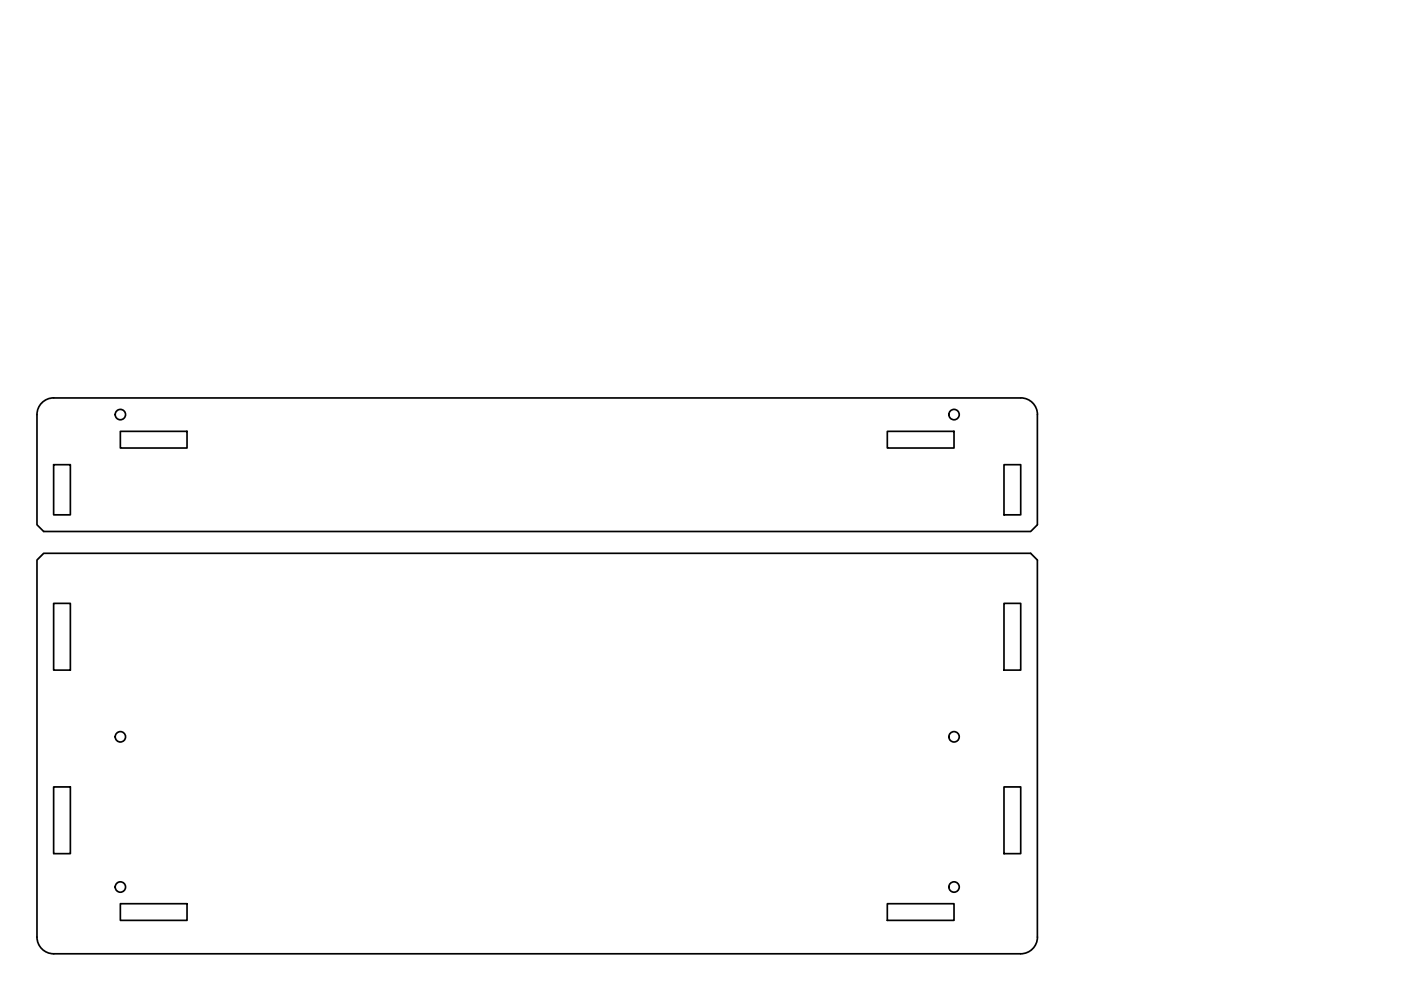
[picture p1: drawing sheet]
<svg xmlns="http://www.w3.org/2000/svg" width="420mm" height="297mm" viewBox="0 0 420 297" stroke-linecap="round" stroke-linejoin="round" font-family="sans-serif">
<!-- layer: Visible -->
<g fill="none" stroke="#000" stroke-width=".51">
<path d="M11.1 124.3v33l2 2h296l2-2v-33M16.1 139.3h5v15h-5zM36.1 129.3h20v5h-20zM266.1 129.3h20v5h-20zM301.1 139.3h5v15h-5zM311.1 124.3a5 5 0 0 0-5-5h-290a5 5 0 0 0-5 5M11.1 167.9l2-2.1h296l2 2.1v113a5 5 0 0 1-5 5h-290a5 5 0 0 1-5-5zM16.1 180.9h5v20h-5zM301.1 180.9h5v20h-5zM16.1 235.9h5v20h-5zM301.1 235.9h5v20h-5zM36.1 270.9h20v5h-20z"/>
<path d="M266.1 270.9h20v5h-20z"/>
<circle cx="36.1" cy="124.3" r="1.56"/>
<circle cx="286.1" cy="124.3" r="1.56"/>
<circle cx="36.1" cy="220.8" r="1.56"/>
<circle cx="286.1" cy="220.8" r="1.56"/>
<circle cx="36.1" cy="265.9" r="1.56"/>
<circle cx="286.1" cy="265.9" r="1.56"/>
</g>
</svg>
